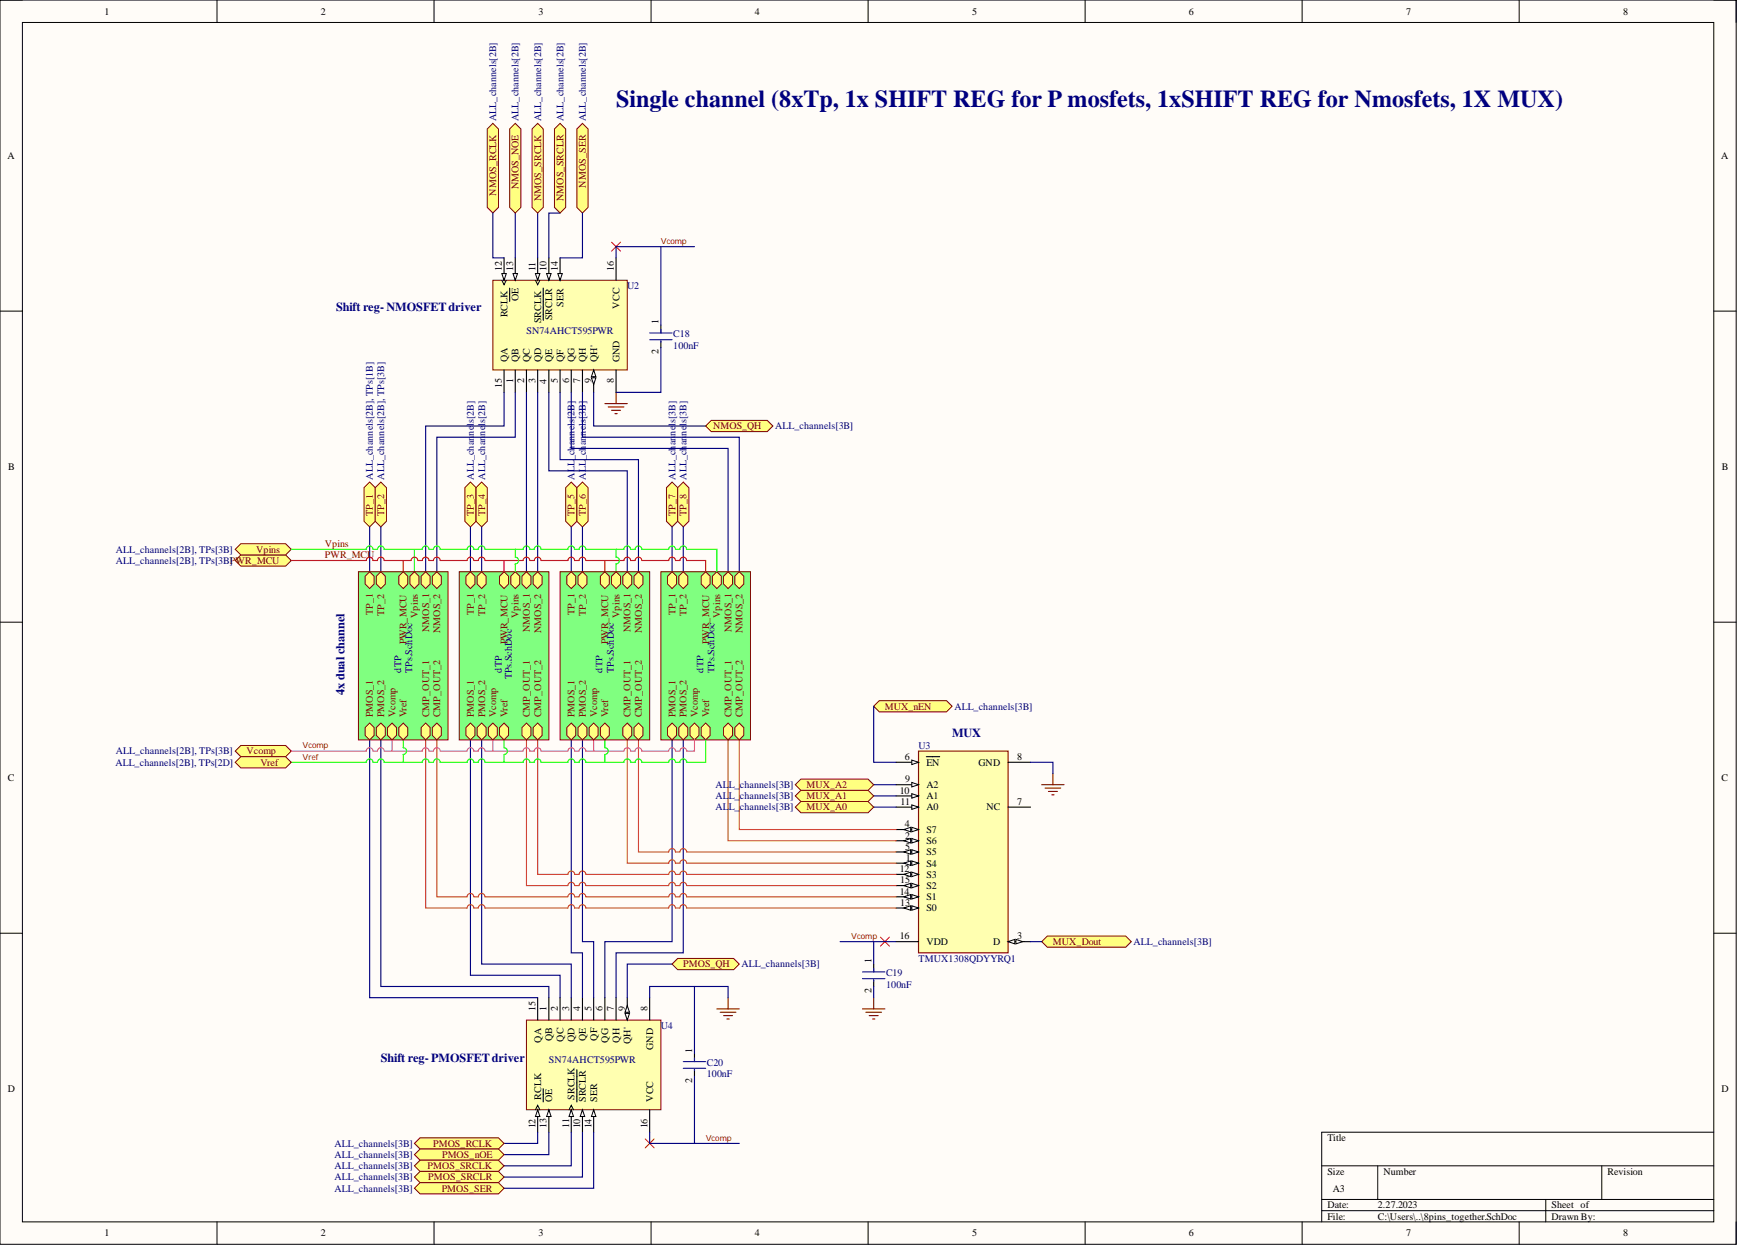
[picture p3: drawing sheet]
<svg xmlns="http://www.w3.org/2000/svg" width="393mm" height="282mm" viewBox="0 0 393 282" stroke-linecap="round" stroke-linejoin="round" font-family="sans-serif">
<defs><g id="words">
<text font-size="5.5" fill="#000080" x="139.5" y="24.2">Single channel (8xTp, 1x SHIFT REG for P mosfets, 1xSHIFT REG for Nmosfets, 1X MUX)</text>
<g font-size="2.8" fill="#000080">
<text x="76.1" y="70.5">Shift reg- NMOSFETdriver</text>
<text x="78" y="157.4" transform="rotate(-90 78 157.4)">4x dual channel</text>
<text x="215.6" y="166.9">MUX</text>
<text x="86.2" y="240.5">Shift reg- PMOSFETdriver</text>
</g>
<g font-size="2.3">
<text x="23.7" y="3.3">1</text>
<text x="72.6" y="3.3">2</text>
<text x="121.9" y="3.3">3</text>
<text x="171" y="3.3">4</text>
<text x="220.2" y="3.3">5</text>
<text x="269.2" y="3.3">6</text>
<text x="318.4" y="3.3">7</text>
<text x="367.5" y="3.3">8</text>
<text x="1.7" y="36">A</text>
<text x="389.8" y="36">A</text>
<text x="113.6" y="61.4" transform="rotate(-90 113.6 61.4)">12</text>
<text x="116.2" y="61.4" transform="rotate(-90 116.2 61.4)">13</text>
<text x="121.2" y="61.4" transform="rotate(-90 121.2 61.4)">11</text>
<text x="123.8" y="61.4" transform="rotate(-90 123.8 61.4)">10</text>
<text x="126.3" y="61.4" transform="rotate(-90 126.3 61.4)">14</text>
<text x="139" y="61.4" transform="rotate(-90 139 61.4)">16</text>
<text x="114.9" y="71.8" transform="rotate(-90 114.9 71.8)">RCLK</text>
<text x="117.4" y="68.2" transform="rotate(-90 117.4 68.2)">OE</text>
<text x="127.6" y="69.5" transform="rotate(-90 127.6 69.5)">SER</text>
<text x="140.3" y="69.9" transform="rotate(-90 140.3 69.9)">VCC</text>
<text x="122.5" y="73.2" transform="rotate(-90 122.5 73.2)">SRCLK</text>
<text x="125.1" y="72.5" transform="rotate(-90 125.1 72.5)">SRCLR</text>
<text x="149.1" y="73.4" transform="rotate(-90 149.1 73.4)">1</text>
<text x="114.9" y="82" transform="rotate(-90 114.9 82)">QA</text>
<text x="117.4" y="82" transform="rotate(-90 117.4 82)">QB</text>
<text x="120" y="82" transform="rotate(-90 120 82)">QC</text>
<text x="122.5" y="82" transform="rotate(-90 122.5 82)">QD</text>
<text x="125.1" y="82" transform="rotate(-90 125.1 82)">QE</text>
<text x="127.6" y="82" transform="rotate(-90 127.6 82)">QF</text>
<text x="130.1" y="82" transform="rotate(-90 130.1 82)">QG</text>
<text x="132.7" y="82" transform="rotate(-90 132.7 82)">QH</text>
<text x="135.2" y="82" transform="rotate(-90 135.2 82)">QH'</text>
<text x="140.3" y="82" transform="rotate(-90 140.3 82)">GND</text>
<text x="149.1" y="80.2" transform="rotate(-90 149.1 80.2)">2</text>
<text x="113.6" y="87.9" transform="rotate(-90 113.6 87.9)">15</text>
<text x="116.2" y="86.6" transform="rotate(-90 116.2 86.6)">1</text>
<text x="118.7" y="86.8" transform="rotate(-90 118.7 86.8)">2</text>
<text x="121.2" y="86.7" transform="rotate(-90 121.2 86.7)">3</text>
<text x="123.8" y="86.9" transform="rotate(-90 123.8 86.9)">4</text>
<text x="126.3" y="86.8" transform="rotate(-90 126.3 86.8)">5</text>
<text x="128.9" y="86.8" transform="rotate(-90 128.9 86.8)">6</text>
<text x="131.4" y="86.8" transform="rotate(-90 131.4 86.8)">7</text>
<text x="133.9" y="86.8" transform="rotate(-90 133.9 86.8)">9</text>
<text x="139" y="86.8" transform="rotate(-90 139 86.8)">8</text>
<text x="1.9" y="106.4">B</text>
<text x="389.9" y="106.4">B</text>
<text x="204.9" y="172.1">6</text>
<text x="209.8" y="173.3">EN</text>
<text x="221.6" y="173.3">GND</text>
<text x="230.3" y="172.1">8</text>
<text x="1.8" y="176.8">C</text>
<text x="203.8" y="179.7">10</text>
<text x="205" y="177.2">9</text>
<text x="209.8" y="178.4">A2</text>
<text x="389.9" y="176.8">C</text>
<text x="203.9" y="182.2">11</text>
<text x="209.8" y="183.5">A0</text>
<text x="209.8" y="181">A1</text>
<text x="223.4" y="183.5">NC</text>
<text x="230.3" y="182.2">7</text>
<text x="204.9" y="187.3">4</text>
<text x="205" y="189.8">2</text>
<text x="209.8" y="191.1">S6</text>
<text x="209.8" y="188.6">S7</text>
<text x="203.8" y="197.5">12</text>
<text x="205" y="192.4">5</text>
<text x="205.1" y="194.9">1</text>
<text x="209.8" y="196.2">S4</text>
<text x="209.8" y="193.6">S5</text>
<text x="203.8" y="202.5">14</text>
<text x="203.9" y="200">15</text>
<text x="209.8" y="203.8">S1</text>
<text x="209.8" y="201.3">S2</text>
<text x="209.8" y="198.7">S3</text>
<text x="203.9" y="205.1">13</text>
<text x="209.8" y="206.3">S0</text>
<text x="203.8" y="212.7">16</text>
<text x="209.8" y="214">VDD</text>
<text x="224.9" y="214">D</text>
<text x="230.3" y="212.7">3</text>
<text x="197.3" y="218" transform="rotate(-90 197.3 218)">1</text>
<text x="197.3" y="224.9" transform="rotate(-90 197.3 224.9)">2</text>
<text x="121.2" y="228.9" transform="rotate(-90 121.2 228.9)">15</text>
<text x="123.8" y="228.9" transform="rotate(-90 123.8 228.9)">1</text>
<text x="126.3" y="228.9" transform="rotate(-90 126.3 228.9)">2</text>
<text x="128.9" y="228.9" transform="rotate(-90 128.9 228.9)">3</text>
<text x="131.4" y="228.9" transform="rotate(-90 131.4 228.9)">4</text>
<text x="133.9" y="228.9" transform="rotate(-90 133.9 228.9)">5</text>
<text x="136.5" y="228.9" transform="rotate(-90 136.5 228.9)">6</text>
<text x="139" y="228.9" transform="rotate(-90 139 228.9)">7</text>
<text x="141.5" y="228.9" transform="rotate(-90 141.5 228.9)">9</text>
<text x="146.6" y="228.9" transform="rotate(-90 146.6 228.9)">8</text>
<text x="122.5" y="236" transform="rotate(-90 122.5 236)">QA</text>
<text x="125.1" y="235.8" transform="rotate(-90 125.1 235.8)">QB</text>
<text x="127.6" y="235.9" transform="rotate(-90 127.6 235.9)">QC</text>
<text x="130.1" y="235.9" transform="rotate(-90 130.1 235.9)">QD</text>
<text x="132.7" y="235.7" transform="rotate(-90 132.7 235.7)">QE</text>
<text x="135.2" y="235.6" transform="rotate(-90 135.2 235.6)">QF</text>
<text x="137.7" y="236" transform="rotate(-90 137.7 236)">QG</text>
<text x="140.3" y="236" transform="rotate(-90 140.3 236)">QH</text>
<text x="142.8" y="236.4" transform="rotate(-90 142.8 236.4)">QH'</text>
<text x="147.9" y="237.6" transform="rotate(-90 147.9 237.6)">GND</text>
<text x="156.8" y="238.3" transform="rotate(-90 156.8 238.3)">1</text>
<text x="156.8" y="245.2" transform="rotate(-90 156.8 245.2)">2</text>
<text x="1.8" y="247.3">D</text>
<text x="122.5" y="249" transform="rotate(-90 122.5 249)">RCLK</text>
<text x="125.1" y="249.5" transform="rotate(-90 125.1 249.5)">OE</text>
<text x="130.1" y="249" transform="rotate(-90 130.1 249)">SRCLK</text>
<text x="132.7" y="249.5" transform="rotate(-90 132.7 249.5)">SRCLR</text>
<text x="135.2" y="249.5" transform="rotate(-90 135.2 249.5)">SER</text>
<text x="147.9" y="249.5" transform="rotate(-90 147.9 249.5)">VCC</text>
<text x="389.9" y="247.3">D</text>
<text x="121.2" y="255.5" transform="rotate(-90 121.2 255.5)">12</text>
<text x="123.8" y="255.4" transform="rotate(-90 123.8 255.4)">13</text>
<text x="128.9" y="255.3" transform="rotate(-90 128.9 255.3)">11</text>
<text x="131.4" y="255.5" transform="rotate(-90 131.4 255.5)">10</text>
<text x="133.9" y="255.5" transform="rotate(-90 133.9 255.5)">14</text>
<text x="146.6" y="255.5" transform="rotate(-90 146.6 255.5)">16</text>
<text x="300.6" y="258.4">Title</text>
<text x="300.6" y="266">Size</text>
<text x="301.8" y="269.8">A3</text>
<text x="313.3" y="266">Number</text>
<text x="364" y="266">Revision</text>
<text x="300.6" y="273.6">Date:</text>
<text x="312" y="273.6">2.27.2023</text>
<text x="351.3" y="273.6">Sheet of</text>
<text x="23.7" y="279.9">1</text>
<text x="72.6" y="279.9">2</text>
<text x="121.9" y="279.9">3</text>
<text x="171" y="279.9">4</text>
<text x="220.2" y="279.9">5</text>
<text x="269.2" y="279.9">6</text>
<text x="300.6" y="276.1">File:</text>
<text x="312" y="276.1">C:\Users\..\8pins_together.SchDoc</text>
<text x="318.4" y="279.9">7</text>
<text x="351.3" y="276.1">Drawn By:</text>
<text x="367.5" y="279.9">8</text>
</g>
<g font-size="2.3" fill="#000080">
<text x="112.4" y="27.4" transform="rotate(-90 112.4 27.4)">ALL_channels[2B]</text>
<text x="117.4" y="27.4" transform="rotate(-90 117.4 27.4)">ALL_channels[2B]</text>
<text x="122.5" y="27.4" transform="rotate(-90 122.5 27.4)">ALL_channels[2B]</text>
<text x="127.6" y="27.4" transform="rotate(-90 127.6 27.4)">ALL_channels[2B]</text>
<text x="132.7" y="27.4" transform="rotate(-90 132.7 27.4)">ALL_channels[2B]</text>
<text x="142" y="65.5">U2</text>
<text x="119.2" y="75.6">SN74AHCT595PWR</text>
<text x="152.4" y="76.4">C18</text>
<text x="152.4" y="78.9">100nF</text>
<text x="107.3" y="95.8" transform="rotate(-90 107.3 95.8)">s[2B]</text>
<text x="109.8" y="95.8" transform="rotate(-90 109.8 95.8)">s[2B]</text>
<text x="153" y="95.8" transform="rotate(-90 153 95.8)">s[3B]</text>
<text x="155.5" y="95.8" transform="rotate(-90 155.5 95.8)">s[3B]</text>
<text x="107.3" y="98.6" transform="rotate(-90 107.3 98.6)">ne</text>
<text x="107.3" y="96.4" transform="rotate(-90 107.3 96.4)">l</text>
<text x="109.8" y="98.6" transform="rotate(-90 109.8 98.6)">ne</text>
<text x="109.8" y="96.4" transform="rotate(-90 109.8 96.4)">l</text>
<text x="130.1" y="100.8" transform="rotate(-90 130.1 100.8)">annels[2B]</text>
<text x="132.7" y="100.8" transform="rotate(-90 132.7 100.8)">an</text>
<text x="132.7" y="98.6" transform="rotate(-90 132.7 98.6)">nels[3B]</text>
<text x="153" y="100.8" transform="rotate(-90 153 100.8)">an</text>
<text x="153" y="98.6" transform="rotate(-90 153 98.6)">ne</text>
<text x="153" y="96.4" transform="rotate(-90 153 96.4)">l</text>
<text x="155.5" y="100.8" transform="rotate(-90 155.5 100.8)">an</text>
<text x="155.5" y="98.6" transform="rotate(-90 155.5 98.6)">ne</text>
<text x="155.5" y="96.4" transform="rotate(-90 155.5 96.4)">l</text>
<text x="175.5" y="97.2">ALL_channels[3B]</text>
<text x="84.5" y="108.6" transform="rotate(-90 84.5 108.6)">ALL_channels[2B], TPs[1B]</text>
<text x="87" y="108.6" transform="rotate(-90 87 108.6)">ALL_channels[2B], TPs[3B]</text>
<text x="107.3" y="108.6" transform="rotate(-90 107.3 108.6)">ALL_chan</text>
<text x="109.8" y="108.6" transform="rotate(-90 109.8 108.6)">ALL_chan</text>
<text x="130.1" y="108.6" transform="rotate(-90 130.1 108.6)">ALL_ch</text>
<text x="132.7" y="108.6" transform="rotate(-90 132.7 108.6)">ALL_ch</text>
<text x="153" y="108.6" transform="rotate(-90 153 108.6)">ALL_ch</text>
<text x="155.5" y="108.6" transform="rotate(-90 155.5 108.6)">ALL_ch</text>
<text x="26.2" y="125.1">ALL_channels[2B], TPs[3B]</text>
<text x="26.2" y="127.7">ALL_channels[2B], TPs[3B]PWR_MCU</text>
<text x="90.8" y="152.3" transform="rotate(-90 90.8 152.3)">dTP</text>
<text x="93.3" y="152.3" transform="rotate(-90 93.3 152.3)">TPs.SchDoc</text>
<text x="113.6" y="152.3" transform="rotate(-90 113.6 152.3)">dTP</text>
<text x="115.9" y="153.8" transform="rotate(-90 115.9 153.8)">TPs.SchDoc</text>
<text x="136.5" y="152.3" transform="rotate(-90 136.5 152.3)">dTP</text>
<text x="139" y="152.3" transform="rotate(-90 139 152.3)">TPs.SchDoc</text>
<text x="159.3" y="152.3" transform="rotate(-90 159.3 152.3)">dTP</text>
<text x="161.8" y="152.3" transform="rotate(-90 161.8 152.3)">TPs.SchDoc</text>
<text x="216.1" y="160.7">ALL_channels[3B]</text>
<text x="26.1" y="173.3">ALL_channels[2B], TPs[2D]</text>
<text x="26.2" y="170.8">ALL_channels[2B], TPs[3B]</text>
<text x="208" y="169.5">U3</text>
<text x="162" y="178.4">AL</text>
<text x="165" y="178.4">L_</text>
<text x="167.5" y="178.4">channels[3B]</text>
<text x="162" y="183.5">AL</text>
<text x="162" y="181">AL</text>
<text x="165" y="183.5">L_</text>
<text x="165" y="181">L_</text>
<text x="167.5" y="183.5">channels[3B]</text>
<text x="167.5" y="181">channels[3B]</text>
<text x="256.7" y="214">ALL_channels[3B]</text>
<text x="167.9" y="219">ALL_channels[3B]</text>
<text x="200.6" y="221.1">C19</text>
<text x="208" y="217.8">TMUX1308QDYYRQ1</text>
<text x="200.6" y="223.6">100nF</text>
<text x="149.7" y="233">U4</text>
<text x="124.3" y="240.6">SN74AHCT595PWR</text>
<text x="160.1" y="241.4">C20</text>
<text x="160.1" y="243.9">100nF</text>
<text x="75.8" y="259.6">ALL_channels[3B]</text>
<text x="75.8" y="262.2">ALL_channels[3B]</text>
<text x="75.8" y="264.7">ALL_channels[3B]</text>
<text x="75.8" y="267.2">ALL_channels[3B]</text>
<text x="75.8" y="269.8">ALL_channels[3B]</text>
</g>
<g font-size="2.3" fill="#800000">
<text x="112.4" y="44.3" transform="rotate(-90 112.4 44.3)">NMOS_RCLK</text>
<text x="117.4" y="42.9" transform="rotate(-90 117.4 42.9)">NMOS_NOE</text>
<text x="122.5" y="45.6" transform="rotate(-90 122.5 45.6)">NMOS_SRCLK</text>
<text x="127.6" y="45.5" transform="rotate(-90 127.6 45.5)">NMOS_SRCLR</text>
<text x="132.7" y="42.5" transform="rotate(-90 132.7 42.5)">NMOS_SER</text>
<text x="161.5" y="97.2">NMOS_QH</text>
<text x="84.5" y="116.8" transform="rotate(-90 84.5 116.8)">TP_1</text>
<text x="87" y="116.8" transform="rotate(-90 87 116.8)">TP_2</text>
<text x="107.3" y="116.8" transform="rotate(-90 107.3 116.8)">TP_3</text>
<text x="109.8" y="116.8" transform="rotate(-90 109.8 116.8)">TP_4</text>
<text x="130.1" y="116.8" transform="rotate(-90 130.1 116.8)">TP_5</text>
<text x="132.7" y="116.8" transform="rotate(-90 132.7 116.8)">TP_6</text>
<text x="153" y="116.8" transform="rotate(-90 153 116.8)">TP_7</text>
<text x="155.5" y="116.8" transform="rotate(-90 155.5 116.8)">TP_8</text>
<text x="58" y="125.1">Vpins</text>
<text x="73.6" y="123.9">Vpins</text>
<text x="73.6" y="126.4">PWR_MCU</text>
<text x="84.5" y="139.2" transform="rotate(-90 84.5 139.2)">TP_1</text>
<text x="87" y="139.4" transform="rotate(-90 87 139.4)">TP_2</text>
<text x="94.6" y="139.9" transform="rotate(-90 94.6 139.9)">Vpins</text>
<text x="97.1" y="143.1" transform="rotate(-90 97.1 143.1)">NMOS_1</text>
<text x="99.7" y="143.3" transform="rotate(-90 99.7 143.3)">NMOS_2</text>
<text x="107.3" y="139.2" transform="rotate(-90 107.3 139.2)">TP_1</text>
<text x="109.8" y="139.4" transform="rotate(-90 109.8 139.4)">TP_2</text>
<text x="117.4" y="139.9" transform="rotate(-90 117.4 139.9)">Vpins</text>
<text x="120" y="143.1" transform="rotate(-90 120 143.1)">NMOS_1</text>
<text x="122.5" y="143.3" transform="rotate(-90 122.5 143.3)">NMOS_2</text>
<text x="130.1" y="139.2" transform="rotate(-90 130.1 139.2)">TP_1</text>
<text x="132.7" y="139.4" transform="rotate(-90 132.7 139.4)">TP_2</text>
<text x="140.3" y="139.9" transform="rotate(-90 140.3 139.9)">Vpins</text>
<text x="142.8" y="143.1" transform="rotate(-90 142.8 143.1)">NMOS_1</text>
<text x="145.3" y="143.3" transform="rotate(-90 145.3 143.3)">NMOS_2</text>
<text x="153" y="139.2" transform="rotate(-90 153 139.2)">TP_1</text>
<text x="155.5" y="139.4" transform="rotate(-90 155.5 139.4)">TP_2</text>
<text x="163.1" y="139.9" transform="rotate(-90 163.1 139.9)">Vpins</text>
<text x="165.6" y="143.1" transform="rotate(-90 165.6 143.1)">NMOS_1</text>
<text x="168.2" y="143.3" transform="rotate(-90 168.2 143.3)">NMOS_2</text>
<text x="92.1" y="145.9" transform="rotate(-90 92.1 145.9)">PWR_MCU</text>
<text x="114.9" y="145.9" transform="rotate(-90 114.9 145.9)">PWR_MCU</text>
<text x="137.7" y="145.9" transform="rotate(-90 137.7 145.9)">PWR_MCU</text>
<text x="160.6" y="145.9" transform="rotate(-90 160.6 145.9)">PWR_MCU</text>
<text x="200.4" y="160.7">MUX_nEN</text>
<text x="84.5" y="162.4" transform="rotate(-90 84.5 162.4)">PMOS_1</text>
<text x="87" y="162.4" transform="rotate(-90 87 162.4)">PMOS_2</text>
<text x="89.5" y="162.4" transform="rotate(-90 89.5 162.4)">Vcomp</text>
<text x="92.1" y="162.4" transform="rotate(-90 92.1 162.4)">Vref</text>
<text x="97.1" y="162.4" transform="rotate(-90 97.1 162.4)">CMP_OUT_1</text>
<text x="99.7" y="162.4" transform="rotate(-90 99.7 162.4)">CMP_OUT_2</text>
<text x="107.3" y="162.4" transform="rotate(-90 107.3 162.4)">PMOS_1</text>
<text x="109.8" y="162.4" transform="rotate(-90 109.8 162.4)">PMOS_2</text>
<text x="112.4" y="162.4" transform="rotate(-90 112.4 162.4)">Vcomp</text>
<text x="114.9" y="162.4" transform="rotate(-90 114.9 162.4)">Vref</text>
<text x="120" y="162.4" transform="rotate(-90 120 162.4)">CMP_OUT_1</text>
<text x="122.5" y="162.4" transform="rotate(-90 122.5 162.4)">CMP_OUT_2</text>
<text x="130.1" y="162.4" transform="rotate(-90 130.1 162.4)">PMOS_1</text>
<text x="132.7" y="162.4" transform="rotate(-90 132.7 162.4)">PMOS_2</text>
<text x="135.2" y="162.4" transform="rotate(-90 135.2 162.4)">Vcomp</text>
<text x="137.7" y="162.4" transform="rotate(-90 137.7 162.4)">Vref</text>
<text x="142.8" y="162.4" transform="rotate(-90 142.8 162.4)">CMP_OUT_1</text>
<text x="145.3" y="162.4" transform="rotate(-90 145.3 162.4)">CMP_OUT_2</text>
<text x="153" y="162.4" transform="rotate(-90 153 162.4)">PMOS_1</text>
<text x="155.5" y="162.4" transform="rotate(-90 155.5 162.4)">PMOS_2</text>
<text x="158" y="162.4" transform="rotate(-90 158 162.4)">Vcomp</text>
<text x="160.6" y="162.4" transform="rotate(-90 160.6 162.4)">Vref</text>
<text x="165.6" y="162.4" transform="rotate(-90 165.6 162.4)">CMP_OUT_1</text>
<text x="168.2" y="162.4" transform="rotate(-90 168.2 162.4)">CMP_OUT_2</text>
<text x="55.8" y="170.8">Vcomp</text>
<text x="59" y="173.3">Vref</text>
<text x="182.6" y="178.4">MUX_A2</text>
<text x="182.6" y="183.5">MUX_A0</text>
<text x="182.6" y="181">MUX_A1</text>
<text x="238.4" y="214">MUX_Dout</text>
<text x="154.7" y="219">PMOS_QH</text>
<text x="98.1" y="259.6">PMOS_RCLK</text>
<text x="100.1" y="262.2">PMOS_nOE</text>
<text x="96.8" y="264.7">PMOS_SRCLK</text>
<text x="97" y="267.2">PMOS_SRCLR</text>
<text x="100" y="269.8">PMOS_SER</text>
</g>
<g font-size="1.9" fill="#800000">
<text x="149.7" y="55.3">Vcomp</text>
<text x="68.5" y="169.5">Vcomp</text>
<text x="68.5" y="172">Vref</text>
<text x="192.8" y="212.6">Vcomp</text>
<text x="159.8" y="258.3">Vcomp</text>
</g>
</g></defs>
<path d="M0 0h393.2v281.7h-393.2z" fill-rule="evenodd" fill="#fffcf8"/>
<path d="M0 0h393.2v281.7h-393.2z" fill="none" stroke="#000" stroke-width=".23"/>
<path d="M5.1 5.1h383v271.5h-383z" fill-rule="evenodd" fill="#fffcf8"/>
<g fill="none" stroke="#000" stroke-width=".23">
<path d="M0 0h5.1M5.1 5.1h383v271.5h-383zM49.1 0v5.1M98.3 0v5.1M147.4 0v5.1M196.6 0v5.1M245.7 0v5.1M294.9 0v5.1M344 0v5.1M388.1 0h5.1v5.1M0 70.4h5.1M388.1 70.4h5.1"/>
<path d="M0 140.9h5.1M388.1 140.9h5.1M0 211.3h5.1M388.1 211.3h5.1M388.1 256.3h-88.8v20.3M49.1 276.6v5.1M98.3 276.6v5.1M147.4 276.6v5.1M196.6 276.6v5.1M245.7 276.6v5.1M294.9 276.6v5.1M299.3 263.9h88.8"/>
<path d="M299.3 271.6h88.8M299.3 274.1h88.8M312 263.9v7.7M344 276.6v5.1M350 271.6v5M362.7 263.9v7.7M393.2 276.6v5.1"/>
</g>
<path d="M111.6 63.5h30.4v20.3h-30.4z" fill-rule="evenodd" fill="#ffffb0"/>
<path d="M111.6 63.5h30.4v20.3h-30.4z" fill="none" stroke="#800000" stroke-width=".23"/>
<path d="M116.7 83.8v5M121.8 83.8v5M124.3 83.8v5M126.8 83.8v5M129.4 83.8v5M131.9 83.8v5M134.4 83.8v5M139.5 83.8v5" fill="none" stroke="#000" stroke-width=".25"/>
<path d="M134.4 83.8l.5 1.5h-1z" fill="#f8fcff"/>
<path d="M134.4 83.8l.5 1.5h-1z" fill="none" stroke="#000" stroke-width=".23"/>
<path d="M133.9 85.5h1l-.5 1.6z" fill="#f8fcff"/>
<path d="M133.9 85.5h1l-.5 1.6z" fill="none" stroke="#000" stroke-width=".23"/>
<path d="M124.3 58.4v5.1" fill="none" stroke="#000" stroke-width=".25"/>
<path d="M123.8 61.9h1l-.5 1.6z" fill="#f8fcff"/>
<path d="M123.8 61.9h1l-.5 1.6z" fill="none" stroke="#000" stroke-width=".23"/>
<path d="M121.8 58.4v5.1M123 65.2v7.3" fill="none" stroke="#000" stroke-width=".25"/>
<path d="M121.2 61.9h1.1l-.5 1.6z" fill="#f8fcff"/>
<path d="M121.2 61.9h1.1l-.5 1.6zM121.2 63.5l.6 1 .5-1" fill="none" stroke="#000" stroke-width=".23"/>
<path d="M114.1 58.4v5.1" fill="none" stroke="#000" stroke-width=".25"/>
<path d="M113.6 61.9h1.1l-.6 1.6z" fill="#f8fcff"/>
<path d="M113.6 61.9h1.1l-.6 1.6zM113.6 63.5l.5 1 .6-1" fill="none" stroke="#000" stroke-width=".23"/>
<path d="M116.7 58.4v5.1" fill="none" stroke="#000" stroke-width=".25"/>
<path d="M116.2 61.9h1l-.5 1.6z" fill="#f8fcff"/>
<path d="M116.2 61.9h1l-.5 1.6z" fill="none" stroke="#000" stroke-width=".23"/>
<path d="M126.8 58.4v5.1M115.4 65.2v3" fill="none" stroke="#000" stroke-width=".25"/>
<path d="M126.3 61.9h1l-.5 1.6z" fill="#f8fcff"/>
<path d="M126.3 61.9h1l-.5 1.6z" fill="none" stroke="#000" stroke-width=".23"/>
<path d="M139.5 58.4v5.1M114.1 83.8v5M119.2 83.8v5" fill="none" stroke="#000" stroke-width=".25"/>
<path d="M119.2 231h30.5v20.3h-30.5z" fill-rule="evenodd" fill="#ffffb0"/>
<path d="M119.2 231h30.5v20.3h-30.5z" fill="none" stroke="#800000" stroke-width=".23"/>
<path d="M124.3 225.9v5.1M129.4 225.9v5.1M131.9 225.9v5.1M134.4 225.9v5.1M137 225.9v5.1M139.5 225.9v5.1M142 225.9v5.1M147.1 225.9v5.1" fill="none" stroke="#000" stroke-width=".25"/>
<path d="M141.5 229.4h1.1l-.6 1.6z" fill="#f8fcff"/>
<path d="M141.5 229.4h1.1l-.6 1.6z" fill="none" stroke="#000" stroke-width=".23"/>
<path d="M142 227.7l.6 1.5h-1.1z" fill="#f8fcff"/>
<path d="M142 227.7l.6 1.5h-1.1z" fill="none" stroke="#000" stroke-width=".23"/>
<path d="M131.9 251.3v5" fill="none" stroke="#000" stroke-width=".25"/>
<path d="M131.9 251.3l.5 1.5h-1z" fill="#f8fcff"/>
<path d="M131.9 251.3l.5 1.5h-1z" fill="none" stroke="#000" stroke-width=".23"/>
<path d="M129.4 251.3v5M130.6 242.2v7.3" fill="none" stroke="#000" stroke-width=".25"/>
<path d="M129.4 251.3l.5 1.5h-1z" fill="#f8fcff"/>
<path d="M128.9 251.3l.5-1.1 .5 1.1M129.4 251.3l.5 1.5h-1z" fill="none" stroke="#000" stroke-width=".23"/>
<path d="M121.8 251.3v5" fill="none" stroke="#000" stroke-width=".25"/>
<path d="M121.8 251.3l.5 1.5h-1.1z" fill="#f8fcff"/>
<path d="M121.2 251.3l.6-1.1 .5 1.1M121.8 251.3l.5 1.5h-1.1z" fill="none" stroke="#000" stroke-width=".23"/>
<path d="M124.3 251.3v5" fill="none" stroke="#000" stroke-width=".25"/>
<path d="M124.3 251.3l.5 1.5h-1z" fill="#f8fcff"/>
<path d="M124.3 251.3l.5 1.5h-1z" fill="none" stroke="#000" stroke-width=".23"/>
<path d="M123 246.5v3M134.4 251.3v5" fill="none" stroke="#000" stroke-width=".25"/>
<path d="M134.4 251.3l.5 1.5h-1z" fill="#f8fcff"/>
<path d="M134.4 251.3l.5 1.5h-1z" fill="none" stroke="#000" stroke-width=".23"/>
<path d="M121.8 225.9v5.1M126.8 225.9v5.1M147.1 251.3v5" fill="none" stroke="#000" stroke-width=".25"/>
<path d="M114.1 88.8v7.6h-17.7v33M116.7 88.8v10.2h-17.8v30.4M119.2 88.8v40.6M121.8 88.8v40.6M126.8 88.8v15.3h17.8v25.3M129.4 88.8v12.7h35.5v27.9M131.9 88.8v10.2h35.5v30.4" fill="none" stroke="#000080" stroke-width=".25"/>
<path d="M83.7 109.1l1.3 1.3v7.6l-1.3 1.3-1.3-1.3v-7.6z" fill-rule="evenodd" fill="#ffff80"/>
<path d="M83.7 109.1l1.3 1.3v7.6l-1.3 1.3-1.3-1.3v-7.6z" fill="none" stroke="#800000" stroke-width=".23"/>
<path d="M86.2 109.1l1.3 1.3v7.6l-1.3 1.3-1.2-1.3v-7.6z" fill-rule="evenodd" fill="#ffff80"/>
<path d="M86.2 109.1l1.3 1.3v7.6l-1.3 1.3-1.2-1.3v-7.6z" fill="none" stroke="#800000" stroke-width=".23"/>
<path d="M106.5 109.1l1.3 1.3v7.6l-1.3 1.3-1.2-1.3v-7.6z" fill-rule="evenodd" fill="#ffff80"/>
<path d="M106.5 109.1l1.3 1.3v7.6l-1.3 1.3-1.2-1.3v-7.6z" fill="none" stroke="#800000" stroke-width=".23"/>
<path d="M109.1 109.1l1.2 1.3v7.6l-1.2 1.3-1.3-1.3v-7.6z" fill-rule="evenodd" fill="#ffff80"/>
<path d="M109.1 109.1l1.2 1.3v7.6l-1.2 1.3-1.3-1.3v-7.6z" fill="none" stroke="#800000" stroke-width=".23"/>
<path d="M129.4 109.1l1.2 1.3v7.6l-1.2 1.3-1.3-1.3v-7.6z" fill-rule="evenodd" fill="#ffff80"/>
<path d="M129.4 109.1l1.2 1.3v7.6l-1.2 1.3-1.3-1.3v-7.6z" fill="none" stroke="#800000" stroke-width=".23"/>
<path d="M131.9 109.1l1.3 1.3v7.6l-1.3 1.3-1.3-1.3v-7.6z" fill-rule="evenodd" fill="#ffff80"/>
<path d="M131.9 109.1l1.3 1.3v7.6l-1.3 1.3-1.3-1.3v-7.6z" fill="none" stroke="#800000" stroke-width=".23"/>
<path d="M152.2 109.1l1.3 1.3v7.6l-1.3 1.3-1.3-1.3v-7.6z" fill-rule="evenodd" fill="#ffff80"/>
<path d="M152.2 109.1l1.3 1.3v7.6l-1.3 1.3-1.3-1.3v-7.6z" fill="none" stroke="#800000" stroke-width=".23"/>
<path d="M154.7 109.1l1.3 1.3v7.6l-1.3 1.3-1.2-1.3v-7.6z" fill-rule="evenodd" fill="#ffff80"/>
<path d="M154.7 109.1l1.3 1.3v7.6l-1.3 1.3-1.2-1.3v-7.6z" fill="none" stroke="#800000" stroke-width=".23"/>
<g fill="none" stroke="#000080" stroke-width=".25">
<path d="M116.7 48.2v10.2M121.8 48.2v10.2M126.8 48.2h-2.5v10.2M124.3 88.8v17.8h17.7v22.8M134.4 88.8v7.6h25.4M83.7 119.3v10.1M86.2 119.3v10.1M106.5 119.3v10.1M109.1 119.3v10.1M129.4 119.3v10.1M131.9 119.3v10.1M152.2 119.3v10.1"/>
<path d="M154.7 119.3v10.1M152.2 218.3h-10.2v7.6"/>
</g>
<path d="M137 91.4h5M137.7 92.1h3.6M138.5 92.9h2M139.3 93.7h.5M139.5 88.8v2.6M162.3 228.4h5.1M163.1 229.2h3.5M163.9 229.9h2M164.6 230.7h.5M164.9 225.9v2.5" fill="none" stroke="#800000" stroke-width=".25"/>
<path d="M111.6 27.9l1.3 1.3v17.8l-1.3 1.2-1.3-1.2v-17.8z" fill-rule="evenodd" fill="#ffff80"/>
<path d="M111.6 27.9l1.3 1.3v17.8l-1.3 1.2-1.3-1.2v-17.8z" fill="none" stroke="#800000" stroke-width=".23"/>
<path d="M116.7 27.9l1.2 1.3v17.8l-1.2 1.2-1.3-1.2v-17.8z" fill-rule="evenodd" fill="#ffff80"/>
<path d="M116.7 27.9l1.2 1.3v17.8l-1.2 1.2-1.3-1.2v-17.8z" fill="none" stroke="#800000" stroke-width=".23"/>
<path d="M121.8 27.9l1.2 1.3v17.8l-1.2 1.2-1.3-1.2v-17.8z" fill-rule="evenodd" fill="#ffff80"/>
<path d="M121.8 27.9l1.2 1.3v17.8l-1.2 1.2-1.3-1.2v-17.8z" fill="none" stroke="#800000" stroke-width=".23"/>
<path d="M126.8 27.9l1.3 1.3v17.8l-1.3 1.2-1.2-1.2v-17.8z" fill-rule="evenodd" fill="#ffff80"/>
<path d="M126.8 27.9l1.3 1.3v17.8l-1.3 1.2-1.2-1.2v-17.8z" fill="none" stroke="#800000" stroke-width=".23"/>
<path d="M131.9 27.9l1.3 1.3v17.8l-1.3 1.2-1.3-1.2v-17.8z" fill-rule="evenodd" fill="#ffff80"/>
<path d="M131.9 27.9l1.3 1.3v17.8l-1.3 1.2-1.3-1.2v-17.8z" fill="none" stroke="#800000" stroke-width=".23"/>
<path d="M161.1 95.2h12.7l1.2 1.2-1.2 1.3h-12.7l-1.3-1.3z" fill-rule="evenodd" fill="#ffff80"/>
<path d="M161.1 95.2h12.7l1.2 1.2-1.2 1.3h-12.7l-1.3-1.3z" fill="none" stroke="#800000" stroke-width=".23"/>
<path d="M149.7 73.6v1.8M149.7 77.2v1.5M157.3 238.6v1.7M157.3 242.1v1.5" fill="none" stroke="#000" stroke-width=".25"/>
<path d="M147.1 75.4h5.1M147.1 76.9h5.1M149.7 74.6v.8M149.7 77.2v.2M157.3 239.6v.7M154.7 240.3h5.1M154.7 241.9h5.1M157.3 242.1v.3" fill="none" stroke="#00f" stroke-width=".25"/>
<path d="M149.7 78.7v10.1h-10.2M157.3 223.3v15.3M121.8 256.3v2.6h-7.7M124.3 256.3v5.1h-10.2M129.4 256.3v7.6h-15.3M131.9 256.3v10.2h-17.8M134.4 256.3v12.7h-20.3M157.3 243.6v15.3" fill="none" stroke="#000080" stroke-width=".25"/>
<path d="M95.1 257.6h17.8l1.2 1.3-1.2 1.2h-17.8l-1.2-1.2z" fill-rule="evenodd" fill="#ffff80"/>
<path d="M95.1 257.6h17.8l1.2 1.3-1.2 1.2h-17.8l-1.2-1.2z" fill="none" stroke="#800000" stroke-width=".23"/>
<path d="M95.1 260.1h17.8l1.2 1.3-1.2 1.3h-17.8l-1.2-1.3z" fill-rule="evenodd" fill="#ffff80"/>
<path d="M95.1 260.1h17.8l1.2 1.3-1.2 1.3h-17.8l-1.2-1.3z" fill="none" stroke="#800000" stroke-width=".23"/>
<path d="M95.1 262.7h17.8l1.2 1.2-1.2 1.3h-17.8l-1.2-1.3z" fill-rule="evenodd" fill="#ffff80"/>
<path d="M95.1 262.7h17.8l1.2 1.2-1.2 1.3h-17.8l-1.2-1.3z" fill="none" stroke="#800000" stroke-width=".23"/>
<path d="M95.1 265.2h17.8l1.2 1.3-1.2 1.3h-17.8l-1.2-1.3z" fill-rule="evenodd" fill="#ffff80"/>
<path d="M95.1 265.2h17.8l1.2 1.3-1.2 1.3h-17.8l-1.2-1.3z" fill="none" stroke="#800000" stroke-width=".23"/>
<path d="M95.1 267.8h17.8l1.2 1.2-1.2 1.3h-17.8l-1.2-1.3z" fill-rule="evenodd" fill="#ffff80"/>
<path d="M95.1 267.8h17.8l1.2 1.2-1.2 1.3h-17.8l-1.2-1.3z" fill="none" stroke="#800000" stroke-width=".23"/>
<path d="M153.5 217h12.6l1.3 1.3-1.3 1.2h-12.6l-1.3-1.2z" fill-rule="evenodd" fill="#ffff80"/>
<path d="M153.5 217h12.6l1.3 1.3-1.3 1.2h-12.6l-1.3-1.2z" fill="none" stroke="#800000" stroke-width=".23"/>
<path d="M208 170h20.3v45.7h-20.3z" fill-rule="evenodd" fill="#ffffb0"/>
<path d="M208 170h20.3v45.7h-20.3z" fill="none" stroke="#800000" stroke-width=".25"/>
<path d="M202.9 172.6h5.1M202.9 213.2h5.1" fill="none" stroke="#000" stroke-width=".25"/>
<path d="M206.5 172.1l1.5 .5-1.5 .5z" fill="#f8fcff"/>
<path d="M206.5 172.1l1.5 .5-1.5 .5z" fill="none" stroke="#000" stroke-width=".23"/>
<path d="M209.8 171.3h3M202.9 182.7h5.1" fill="none" stroke="#000" stroke-width=".25"/>
<path d="M206.5 182.2l1.5 .5-1.5 .5z" fill="#f8fcff"/>
<path d="M206.5 182.2l1.5 .5-1.5 .5z" fill="none" stroke="#000" stroke-width=".23"/>
<path d="M202.9 180.2h5.1" fill="none" stroke="#000" stroke-width=".25"/>
<path d="M206.5 179.7l1.5 .5-1.5 .5z" fill="#f8fcff"/>
<path d="M206.5 179.7l1.5 .5-1.5 .5z" fill="none" stroke="#000" stroke-width=".23"/>
<path d="M202.9 177.7h5.1" fill="none" stroke="#000" stroke-width=".25"/>
<path d="M206.5 177.2l1.5 .5-1.5 .5z" fill="#f8fcff"/>
<path d="M206.5 177.2l1.5 .5-1.5 .5z" fill="none" stroke="#000" stroke-width=".23"/>
<path d="M228.3 213.2h5.1" fill="none" stroke="#000" stroke-width=".25"/>
<path d="M228.3 213.2l1.5-.5v1z" fill="#f8fcff"/>
<path d="M228.3 213.2l1.5-.5v1z" fill="none" stroke="#000" stroke-width=".23"/>
<path d="M230.1 212.7l1.5 .5-1.5 .5z" fill="#f8fcff"/>
<path d="M230.1 212.7l1.5 .5-1.5 .5z" fill="none" stroke="#000" stroke-width=".23"/>
<path d="M228.3 182.7h5.1M202.9 205.6h5.1" fill="none" stroke="#000" stroke-width=".25"/>
<path d="M206.5 205.1l1.5 .5-1.5 .5z" fill="#f8fcff"/>
<path d="M206.5 205.1l1.5 .5-1.5 .5z" fill="none" stroke="#000" stroke-width=".23"/>
<path d="M204.7 205.6l1.5-.5v1z" fill="#f8fcff"/>
<path d="M204.7 205.6l1.5-.5v1z" fill="none" stroke="#000" stroke-width=".23"/>
<path d="M202.9 203h5.1" fill="none" stroke="#000" stroke-width=".25"/>
<path d="M206.5 202.5l1.5 .5-1.5 .5z" fill="#f8fcff"/>
<path d="M206.5 202.5l1.5 .5-1.5 .5z" fill="none" stroke="#000" stroke-width=".23"/>
<path d="M204.7 203l1.5-.5v1z" fill="#f8fcff"/>
<path d="M204.7 203l1.5-.5v1z" fill="none" stroke="#000" stroke-width=".23"/>
<path d="M202.9 200.5h5.1" fill="none" stroke="#000" stroke-width=".25"/>
<path d="M206.5 200l1.5 .5-1.5 .5z" fill="#f8fcff"/>
<path d="M206.5 200l1.5 .5-1.5 .5z" fill="none" stroke="#000" stroke-width=".23"/>
<path d="M204.7 200.5l1.5-.5v1z" fill="#f8fcff"/>
<path d="M204.7 200.5l1.5-.5v1z" fill="none" stroke="#000" stroke-width=".23"/>
<path d="M202.9 198h5.1" fill="none" stroke="#000" stroke-width=".25"/>
<path d="M206.5 197.5l1.5 .5-1.5 .5z" fill="#f8fcff"/>
<path d="M206.5 197.5l1.5 .5-1.5 .5z" fill="none" stroke="#000" stroke-width=".23"/>
<path d="M204.7 198l1.5-.5v1z" fill="#f8fcff"/>
<path d="M204.7 198l1.5-.5v1z" fill="none" stroke="#000" stroke-width=".23"/>
<path d="M202.9 195.4h5.1" fill="none" stroke="#000" stroke-width=".25"/>
<path d="M206.5 194.9l1.5 .5-1.5 .5z" fill="#f8fcff"/>
<path d="M206.5 194.9l1.5 .5-1.5 .5z" fill="none" stroke="#000" stroke-width=".23"/>
<path d="M204.7 195.4l1.5-.5v1z" fill="#f8fcff"/>
<path d="M204.7 195.4l1.5-.5v1z" fill="none" stroke="#000" stroke-width=".23"/>
<path d="M202.9 192.9h5.1" fill="none" stroke="#000" stroke-width=".25"/>
<path d="M206.5 192.4l1.5 .5-1.5 .5z" fill="#f8fcff"/>
<path d="M206.5 192.4l1.5 .5-1.5 .5z" fill="none" stroke="#000" stroke-width=".23"/>
<path d="M204.7 192.9l1.5-.5v1z" fill="#f8fcff"/>
<path d="M204.7 192.9l1.5-.5v1z" fill="none" stroke="#000" stroke-width=".23"/>
<path d="M202.9 190.3h5.1" fill="none" stroke="#000" stroke-width=".25"/>
<path d="M206.5 189.8l1.5 .5-1.5 .6z" fill="#f8fcff"/>
<path d="M206.5 189.8l1.5 .5-1.5 .6z" fill="none" stroke="#000" stroke-width=".23"/>
<path d="M204.7 190.3l1.5-.5v1.1z" fill="#f8fcff"/>
<path d="M204.7 190.3l1.5-.5v1.1z" fill="none" stroke="#000" stroke-width=".23"/>
<path d="M202.9 187.8h5.1" fill="none" stroke="#000" stroke-width=".25"/>
<path d="M206.5 187.3l1.5 .5-1.5 .5z" fill="#f8fcff"/>
<path d="M206.5 187.3l1.5 .5-1.5 .5z" fill="none" stroke="#000" stroke-width=".23"/>
<path d="M204.7 187.8l1.5-.5v1z" fill="#f8fcff"/>
<path d="M204.7 187.8l1.5-.5v1z" fill="none" stroke="#000" stroke-width=".23"/>
<path d="M228.3 172.6h5.1" fill="none" stroke="#000" stroke-width=".25"/>
<path d="M83.7 167.5v58.4h38.1M86.2 167.5v55.8h38.1v2.6M106.5 167.5v53.3h20.3v5.1M109.1 167.5v50.8h20.3v7.6M129.4 167.5v48.2h2.5v10.2M131.9 167.5v45.7h2.5v12.7M152.2 167.5v45.7h-15.2v12.7M154.7 167.5v48.2h-15.2v10.2M197.8 177.7h5.1M197.8 182.7h5.1M197.8 180.2h5.1" fill="none" stroke="#000080" stroke-width=".25"/>
<path d="M96.4 167.5v38.1h9.4a.76 .76 0 0 1 .7-.8 .76 .76 0 0 1 .8 .8h1a.76 .76 0 0 1 .8-.8 .76 .76 0 0 1 .7 .8h18.8a.76 .76 0 0 1 .8-.8 .76 .76 0 0 1 .7 .8h1a.76 .76 0 0 1 .8-.8 .76 .76 0 0 1 .8 .8h18.7a.76 .76 0 0 1 .8-.8 .76 .76 0 0 1 .8 .8h1a.76 .76 0 0 1 .7-.8 .76 .76 0 0 1 .8 .8h47.4M98.9 167.5v35.5h6.9a.76 .76 0 0 1 .7-.7 .76 .76 0 0 1 .8 .7h1a.76 .76 0 0 1 .8-.7 .76 .76 0 0 1 .7 .7h18.8a.76 .76 0 0 1 .8-.7 .76 .76 0 0 1 .7 .7h1a.76 .76 0 0 1 .8-.7 .76 .76 0 0 1 .8 .7h18.7a.76 .76 0 0 1 .8-.7 .76 .76 0 0 1 .8 .7h1a.76 .76 0 0 1 .7-.7 .76 .76 0 0 1 .8 .7h47.4M119.2 167.5v33h9.4a.76 .76 0 0 1 .8-.8 .76 .76 0 0 1 .7 .8h1a.76 .76 0 0 1 .8-.8 .76 .76 0 0 1 .8 .8h18.7a.76 .76 0 0 1 .8-.8 .76 .76 0 0 1 .8 .8h1a.76 .76 0 0 1 .7-.8 .76 .76 0 0 1 .8 .8h47.4M121.8 167.5v30.5h6.8a.76 .76 0 0 1 .8-.8 .76 .76 0 0 1 .7 .8h1a.76 .76 0 0 1 .8-.8 .76 .76 0 0 1 .8 .8h18.7a.76 .76 0 0 1 .8-.8 .76 .76 0 0 1 .8 .8h1a.76 .76 0 0 1 .7-.8 .76 .76 0 0 1 .8 .8h47.4M142 167.5v27.9h9.4a.76 .76 0 0 1 .8-.7 .76 .76 0 0 1 .8 .7h1a.76 .76 0 0 1 .7-.7 .76 .76 0 0 1 .8 .7h47.4M144.6 167.5v25.4h6.8a.76 .76 0 0 1 .8-.8 .76 .76 0 0 1 .8 .8h1a.76 .76 0 0 1 .7-.8 .76 .76 0 0 1 .8 .8h47.4M164.9 167.5v22.8h38M167.4 167.5v20.3h35.5" fill="none" stroke="#cc4125" stroke-width=".25"/>
<path d="M181.4 181.5h15.2l1.2 1.2-1.2 1.3h-15.2l-1.3-1.3z" fill-rule="evenodd" fill="#ffff80"/>
<path d="M181.4 181.5h15.2l1.2 1.2-1.2 1.3h-15.2l-1.3-1.3z" fill="none" stroke="#800000" stroke-width=".23"/>
<path d="M181.4 178.9h15.2l1.2 1.3-1.2 1.3h-15.2l-1.3-1.3z" fill-rule="evenodd" fill="#ffff80"/>
<path d="M181.4 178.9h15.2l1.2 1.3-1.2 1.3h-15.2l-1.3-1.3z" fill="none" stroke="#800000" stroke-width=".23"/>
<path d="M181.4 176.4h15.2l1.2 1.3-1.2 1.2h-15.2l-1.3-1.2z" fill-rule="evenodd" fill="#ffff80"/>
<path d="M181.4 176.4h15.2l1.2 1.3-1.2 1.2h-15.2l-1.3-1.2z" fill="none" stroke="#800000" stroke-width=".23"/>
<path d="M199.1 158.6h15.2l1.3 1.3-1.3 1.3h-15.2l-1.3-1.3z" fill-rule="evenodd" fill="#ffff80"/>
<path d="M199.1 158.6h15.2l1.3 1.3-1.3 1.3h-15.2l-1.3-1.3z" fill="none" stroke="#800000" stroke-width=".23"/>
<path d="M237.2 211.9h17.7l1.3 1.3-1.3 1.3h-17.7l-1.3-1.3z" fill-rule="evenodd" fill="#ffff80"/>
<path d="M237.2 211.9h17.7l1.3 1.3-1.3 1.3h-17.7l-1.3-1.3z" fill="none" stroke="#800000" stroke-width=".23"/>
<path d="M235.9 177.7h5.1M236.7 178.4h3.5M237.4 179.2h2M238.2 179.9h.5M238.4 175.1v2.6M195.3 228.4h5.1M196.1 229.2h3.5M196.8 229.9h2.1M197.6 230.7h.5M197.8 225.9v2.5" fill="none" stroke="#800000" stroke-width=".25"/>
<path d="M197.8 159.9v12.7h5.1M233.4 172.6h5v2.5M197.8 213.2v5.1M233.4 213.2h2.5M197.8 223.3v2.6" fill="none" stroke="#000080" stroke-width=".25"/>
<path d="M197.8 218.3v1.7M197.8 221.8v1.5" fill="none" stroke="#000" stroke-width=".25"/>
<path d="M197.8 219.3v.7M195.3 220h5.1M195.3 221.6h5.1M197.8 221.8v.3" fill="none" stroke="#00f" stroke-width=".25"/>
<path d="M149.7 129.4h20.2v38.1h-20.2z" fill-rule="evenodd" fill="#80ff80"/>
<path d="M149.7 129.4h20.2v38.1h-20.2z" fill="none" stroke="#800000" stroke-width=".23"/>
<path d="M152.2 163.7l1 1v1.8l-1 1-1-1v-1.8z" fill-rule="evenodd" fill="#ffff80"/>
<path d="M152.2 163.7l1 1v1.8l-1 1-1-1v-1.8z" fill="none" stroke="#800000" stroke-width=".23"/>
<path d="M164.9 163.7l1 1v1.8l-1 1-1-1v-1.8z" fill-rule="evenodd" fill="#ffff80"/>
<path d="M164.9 163.7l1 1v1.8l-1 1-1-1v-1.8z" fill="none" stroke="#800000" stroke-width=".23"/>
<path d="M167.4 129.4l1 1.1v1.7l-1 1-1-1v-1.7z" fill-rule="evenodd" fill="#ffff80"/>
<path d="M167.4 129.4l1 1.1v1.7l-1 1-1-1v-1.7z" fill="none" stroke="#800000" stroke-width=".23"/>
<path d="M167.4 163.7l1 1v1.8l-1 1-1-1v-1.8z" fill-rule="evenodd" fill="#ffff80"/>
<path d="M167.4 163.7l1 1v1.8l-1 1-1-1v-1.8z" fill="none" stroke="#800000" stroke-width=".23"/>
<path d="M154.7 163.7l1 1v1.8l-1 1-1-1v-1.8z" fill-rule="evenodd" fill="#ffff80"/>
<path d="M154.7 163.7l1 1v1.8l-1 1-1-1v-1.8z" fill="none" stroke="#800000" stroke-width=".23"/>
<path d="M164.9 129.4l1 1.1v1.7l-1 1-1-1v-1.7z" fill-rule="evenodd" fill="#ffff80"/>
<path d="M164.9 129.4l1 1.1v1.7l-1 1-1-1v-1.7z" fill="none" stroke="#800000" stroke-width=".23"/>
<path d="M154.7 129.4l1 1.1v1.7l-1 1-1-1v-1.7z" fill-rule="evenodd" fill="#ffff80"/>
<path d="M154.7 129.4l1 1.1v1.7l-1 1-1-1v-1.7z" fill="none" stroke="#800000" stroke-width=".23"/>
<path d="M152.2 129.4l1 1.1v1.7l-1 1-1-1v-1.7z" fill-rule="evenodd" fill="#ffff80"/>
<path d="M152.2 129.4l1 1.1v1.7l-1 1-1-1v-1.7z" fill="none" stroke="#800000" stroke-width=".23"/>
<path d="M157.3 163.7l1 1v1.8l-1 1-1.1-1v-1.8z" fill-rule="evenodd" fill="#ffff80"/>
<path d="M157.3 163.7l1 1v1.8l-1 1-1.1-1v-1.8z" fill="none" stroke="#800000" stroke-width=".23"/>
<path d="M159.8 129.4l1 1.1v1.7l-1 1-1-1v-1.7z" fill-rule="evenodd" fill="#ffff80"/>
<path d="M159.8 129.4l1 1.1v1.7l-1 1-1-1v-1.7z" fill="none" stroke="#800000" stroke-width=".23"/>
<path d="M159.8 163.7l1 1v1.8l-1 1-1-1v-1.8z" fill-rule="evenodd" fill="#ffff80"/>
<path d="M159.8 163.7l1 1v1.8l-1 1-1-1v-1.8z" fill="none" stroke="#800000" stroke-width=".23"/>
<path d="M162.3 129.4l1.1 1.1v1.7l-1.1 1-1-1v-1.7z" fill-rule="evenodd" fill="#ffff80"/>
<path d="M162.3 129.4l1.1 1.1v1.7l-1.1 1-1-1v-1.7z" fill="none" stroke="#800000" stroke-width=".23"/>
<path d="M149.7 55.8v17.8" fill="none" stroke="#000080" stroke-width=".25"/>
<path d="M91.3 126.9v2.5M114.1 126.9h4.4a.76 .76 0 0 1 .7-.8 .76 .76 0 0 1 .8 .8h1a.76 .76 0 0 1 .8-.8 .76 .76 0 0 1 .7 .8h6.1a.76 .76 0 0 1 .8-.8 .76 .76 0 0 1 .7 .8h1a.76 .76 0 0 1 .8-.8 .76 .76 0 0 1 .8 .8h4.3v2.5M137 126.9h4.3a.76 .76 0 0 1 .7-.8 .76 .76 0 0 1 .8 .8h1a.76 .76 0 0 1 .8-.8 .76 .76 0 0 1 .7 .8h6.1a.76 .76 0 0 1 .8-.8 .76 .76 0 0 1 .8 .8h1a.76 .76 0 0 1 .7-.8 .76 .76 0 0 1 .8 .8h4.3v2.5" fill="none" stroke="#f00" stroke-width=".25"/>
<path d="M88.8 167.5v2.5h-1.8a.76 .76 0 0 0-.8-.7 .76 .76 0 0 0-.7 .7h-1a.76 .76 0 0 0-.8-.7 .76 .76 0 0 0-.8 .7h-17M111.6 167.5v2.5h-1.8a.76 .76 0 0 0-.7-.7 .76 .76 0 0 0-.8 .7h-1a.76 .76 0 0 0-.8-.7 .76 .76 0 0 0-.7 .7h-6.1a.76 .76 0 0 0-.8-.7 .76 .76 0 0 0-.7 .7h-1.1a.76 .76 0 0 0-.7-.7 .76 .76 0 0 0-.8 .7h-6.8M134.4 167.5v2.5h-1.7a.76 .76 0 0 0-.8-.7 .76 .76 0 0 0-.8 .7h-1a.76 .76 0 0 0-.7-.7 .76 .76 0 0 0-.8 .7h-6.1a.76 .76 0 0 0-.7-.7 .76 .76 0 0 0-.8 .7h-1a.76 .76 0 0 0-.8-.7 .76 .76 0 0 0-.7 .7h-6.9M157.3 167.5v2.5h-1.8a.76 .76 0 0 0-.8-.7 .76 .76 0 0 0-.7 .7h-1a.76 .76 0 0 0-.8-.7 .76 .76 0 0 0-.8 .7h-6.1a.76 .76 0 0 0-.7-.7 .76 .76 0 0 0-.8 .7h-1a.76 .76 0 0 0-.8-.7 .76 .76 0 0 0-.7 .7h-6.9" fill="none" stroke="#f0f" stroke-width=".25"/>
<path d="M91.3 167.5v1.8a.76 .76 0 0 1 .8 .7 .76 .76 0 0 1-.8 .8v1.8h-4.3a.76 .76 0 0 0-.8-.8 .76 .76 0 0 0-.7 .8h-1a.76 .76 0 0 0-.8-.8 .76 .76 0 0 0-.8 .8h-17M114.1 167.5v1.8a.76 .76 0 0 1 .8 .7 .76 .76 0 0 1-.8 .8v1.8h-4.3a.76 .76 0 0 0-.7-.8 .76 .76 0 0 0-.8 .8h-1a.76 .76 0 0 0-.8-.8 .76 .76 0 0 0-.7 .8h-6.1a.76 .76 0 0 0-.8-.8 .76 .76 0 0 0-.7 .8h-1.1a.76 .76 0 0 0-.7-.8 .76 .76 0 0 0-.8 .8h-4.3M137 167.5v1.8a.76 .76 0 0 1 .7 .7 .76 .76 0 0 1-.7 .8v1.8h-4.3a.76 .76 0 0 0-.8-.8 .76 .76 0 0 0-.8 .8h-1a.76 .76 0 0 0-.7-.8 .76 .76 0 0 0-.8 .8h-6.1a.76 .76 0 0 0-.7-.8 .76 .76 0 0 0-.8 .8h-1a.76 .76 0 0 0-.8-.8 .76 .76 0 0 0-.7 .8h-4.4M159.8 167.5v5.1h-4.3a.76 .76 0 0 0-.8-.8 .76 .76 0 0 0-.7 .8h-1a.76 .76 0 0 0-.8-.8 .76 .76 0 0 0-.8 .8h-6.1a.76 .76 0 0 0-.7-.8 .76 .76 0 0 0-.8 .8h-1a.76 .76 0 0 0-.8-.8 .76 .76 0 0 0-.7 .8h-4.3" fill="none" stroke="#0f0" stroke-width=".25"/>
<path d="M54.5 168.8h10.2l1.2 1.2-1.2 1.3h-10.2l-1.2-1.3z" fill-rule="evenodd" fill="#ffff80"/>
<path d="M54.5 168.8h10.2l1.2 1.2-1.2 1.3h-10.2l-1.2-1.3z" fill="none" stroke="#800000" stroke-width=".23"/>
<path d="M54.5 171.3h10.2l1.2 1.3-1.2 1.3h-10.2l-1.2-1.3z" fill-rule="evenodd" fill="#ffff80"/>
<path d="M54.5 171.3h10.2l1.2 1.3-1.2 1.3h-10.2l-1.2-1.3z" fill="none" stroke="#800000" stroke-width=".23"/>
<path d="M54.5 125.6h10.2l1.2 1.3-1.2 1.3h-10.2l-1.2-1.3z" fill-rule="evenodd" fill="#ffff80"/>
<path d="M54.5 125.6h10.2l1.2 1.3-1.2 1.3h-10.2l-1.2-1.3z" fill="none" stroke="#800000" stroke-width=".23"/>
<path d="M93.9 124.4v5M116.7 124.4h1.8a.76 .76 0 0 1 .7-.8 .76 .76 0 0 1 .8 .8h1a.76 .76 0 0 1 .8-.8 .76 .76 0 0 1 .7 .8h6.1a.76 .76 0 0 1 .8-.8 .76 .76 0 0 1 .7 .8h1a.76 .76 0 0 1 .8-.8 .76 .76 0 0 1 .8 .8h6.8v1.7a.76 .76 0 0 1 .8 .8 .76 .76 0 0 1-.8 .8v1.7M139.5 124.4h1.8a.76 .76 0 0 1 .7-.8 .76 .76 0 0 1 .8 .8h1a.76 .76 0 0 1 .8-.8 .76 .76 0 0 1 .7 .8h6.1a.76 .76 0 0 1 .8-.8 .76 .76 0 0 1 .8 .8h1a.76 .76 0 0 1 .7-.8 .76 .76 0 0 1 .8 .8h6.8v5" fill="none" stroke="#0f0" stroke-width=".25"/>
<path d="M54.5 123.1h10.2l1.2 1.3-1.2 1.2h-10.2l-1.2-1.2z" fill-rule="evenodd" fill="#ffff80"/>
<path d="M54.5 123.1h10.2l1.2 1.3-1.2 1.2h-10.2l-1.2-1.2z" fill="none" stroke="#800000" stroke-width=".23"/>
<path d="M126.8 129.4h20.3v38.1h-20.3z" fill-rule="evenodd" fill="#80ff80"/>
<path d="M126.8 129.4h20.3v38.1h-20.3z" fill="none" stroke="#800000" stroke-width=".23"/>
<path d="M129.4 163.7l1 1v1.8l-1 1-1.1-1v-1.8z" fill-rule="evenodd" fill="#ffff80"/>
<path d="M129.4 163.7l1 1v1.8l-1 1-1.1-1v-1.8z" fill="none" stroke="#800000" stroke-width=".23"/>
<path d="M142 163.7l1.1 1v1.8l-1.1 1-1-1v-1.8z" fill-rule="evenodd" fill="#ffff80"/>
<path d="M142 163.7l1.1 1v1.8l-1.1 1-1-1v-1.8z" fill="none" stroke="#800000" stroke-width=".23"/>
<path d="M144.6 129.4l1 1.1v1.7l-1 1-1-1v-1.7z" fill-rule="evenodd" fill="#ffff80"/>
<path d="M144.6 129.4l1 1.1v1.7l-1 1-1-1v-1.7z" fill="none" stroke="#800000" stroke-width=".23"/>
<path d="M144.6 163.7l1 1v1.8l-1 1-1-1v-1.8z" fill-rule="evenodd" fill="#ffff80"/>
<path d="M144.6 163.7l1 1v1.8l-1 1-1-1v-1.8z" fill="none" stroke="#800000" stroke-width=".23"/>
<path d="M131.9 163.7l1 1v1.8l-1 1-1-1v-1.8z" fill-rule="evenodd" fill="#ffff80"/>
<path d="M131.9 163.7l1 1v1.8l-1 1-1-1v-1.8z" fill="none" stroke="#800000" stroke-width=".23"/>
<path d="M142 129.4l1.1 1.1v1.7l-1.1 1-1-1v-1.7z" fill-rule="evenodd" fill="#ffff80"/>
<path d="M142 129.4l1.1 1.1v1.7l-1.1 1-1-1v-1.7z" fill="none" stroke="#800000" stroke-width=".23"/>
<path d="M131.9 129.4l1 1.1v1.7l-1 1-1-1v-1.7z" fill-rule="evenodd" fill="#ffff80"/>
<path d="M131.9 129.4l1 1.1v1.7l-1 1-1-1v-1.7z" fill="none" stroke="#800000" stroke-width=".23"/>
<path d="M129.4 129.4l1 1.1v1.7l-1 1-1.1-1v-1.7z" fill-rule="evenodd" fill="#ffff80"/>
<path d="M129.4 129.4l1 1.1v1.7l-1 1-1.1-1v-1.7z" fill="none" stroke="#800000" stroke-width=".23"/>
<path d="M134.4 163.7l1.1 1v1.8l-1.1 1-1-1v-1.8z" fill-rule="evenodd" fill="#ffff80"/>
<path d="M134.4 163.7l1.1 1v1.8l-1.1 1-1-1v-1.8z" fill="none" stroke="#800000" stroke-width=".23"/>
<path d="M137 129.4l1 1.1v1.7l-1 1-1-1v-1.7z" fill-rule="evenodd" fill="#ffff80"/>
<path d="M137 129.4l1 1.1v1.7l-1 1-1-1v-1.7z" fill="none" stroke="#800000" stroke-width=".23"/>
<path d="M137 163.7l1 1v1.8l-1 1-1-1v-1.8z" fill-rule="evenodd" fill="#ffff80"/>
<path d="M137 163.7l1 1v1.8l-1 1-1-1v-1.8z" fill="none" stroke="#800000" stroke-width=".23"/>
<path d="M139.5 129.4l1 1.1v1.7l-1 1-1-1v-1.7z" fill-rule="evenodd" fill="#ffff80"/>
<path d="M139.5 129.4l1 1.1v1.7l-1 1-1-1v-1.7z" fill="none" stroke="#800000" stroke-width=".23"/>
<path d="M104 129.4h20.3v38.1h-20.3z" fill-rule="evenodd" fill="#80ff80"/>
<path d="M104 129.4h20.3v38.1h-20.3z" fill="none" stroke="#800000" stroke-width=".23"/>
<path d="M106.5 163.7l1 1v1.8l-1 1-1-1v-1.8z" fill-rule="evenodd" fill="#ffff80"/>
<path d="M106.5 163.7l1 1v1.8l-1 1-1-1v-1.8z" fill="none" stroke="#800000" stroke-width=".23"/>
<path d="M119.2 163.7l1 1v1.8l-1 1-1-1v-1.8z" fill-rule="evenodd" fill="#ffff80"/>
<path d="M119.2 163.7l1 1v1.8l-1 1-1-1v-1.8z" fill="none" stroke="#800000" stroke-width=".23"/>
<path d="M121.8 129.4l1 1.1v1.7l-1 1-1.1-1v-1.7z" fill-rule="evenodd" fill="#ffff80"/>
<path d="M121.8 129.4l1 1.1v1.7l-1 1-1.1-1v-1.7z" fill="none" stroke="#800000" stroke-width=".23"/>
<path d="M121.8 163.7l1 1v1.8l-1 1-1.1-1v-1.8z" fill-rule="evenodd" fill="#ffff80"/>
<path d="M121.8 163.7l1 1v1.8l-1 1-1.1-1v-1.8z" fill="none" stroke="#800000" stroke-width=".23"/>
<path d="M109.1 163.7l1 1v1.8l-1 1-1-1v-1.8z" fill-rule="evenodd" fill="#ffff80"/>
<path d="M109.1 163.7l1 1v1.8l-1 1-1-1v-1.8z" fill="none" stroke="#800000" stroke-width=".23"/>
<path d="M119.2 129.4l1 1.1v1.7l-1 1-1-1v-1.7z" fill-rule="evenodd" fill="#ffff80"/>
<path d="M119.2 129.4l1 1.1v1.7l-1 1-1-1v-1.7z" fill="none" stroke="#800000" stroke-width=".23"/>
<path d="M109.1 129.4l1 1.1v1.7l-1 1-1-1v-1.7z" fill-rule="evenodd" fill="#ffff80"/>
<path d="M109.1 129.4l1 1.1v1.7l-1 1-1-1v-1.7z" fill="none" stroke="#800000" stroke-width=".23"/>
<path d="M106.5 129.4l1 1.1v1.7l-1 1-1-1v-1.7z" fill-rule="evenodd" fill="#ffff80"/>
<path d="M106.5 129.4l1 1.1v1.7l-1 1-1-1v-1.7z" fill="none" stroke="#800000" stroke-width=".23"/>
<path d="M111.6 163.7l1 1v1.8l-1 1-1-1v-1.8z" fill-rule="evenodd" fill="#ffff80"/>
<path d="M111.6 163.7l1 1v1.8l-1 1-1-1v-1.8z" fill="none" stroke="#800000" stroke-width=".23"/>
<path d="M114.1 129.4l1.1 1.1v1.7l-1.1 1-1-1v-1.7z" fill-rule="evenodd" fill="#ffff80"/>
<path d="M114.1 129.4l1.1 1.1v1.7l-1.1 1-1-1v-1.7z" fill="none" stroke="#800000" stroke-width=".23"/>
<path d="M114.1 163.7l1.1 1v1.8l-1.1 1-1-1v-1.8z" fill-rule="evenodd" fill="#ffff80"/>
<path d="M114.1 163.7l1.1 1v1.8l-1.1 1-1-1v-1.8z" fill="none" stroke="#800000" stroke-width=".23"/>
<path d="M116.7 129.4l1 1.1v1.7l-1 1-1-1v-1.7z" fill-rule="evenodd" fill="#ffff80"/>
<path d="M116.7 129.4l1 1.1v1.7l-1 1-1-1v-1.7z" fill="none" stroke="#800000" stroke-width=".23"/>
<path d="M81.2 129.4h20.3v38.1h-20.3z" fill-rule="evenodd" fill="#80ff80"/>
<path d="M81.2 129.4h20.3v38.1h-20.3z" fill="none" stroke="#800000" stroke-width=".23"/>
<path d="M83.7 163.7l1 1v1.8l-1 1-1-1v-1.8z" fill-rule="evenodd" fill="#ffff80"/>
<path d="M83.7 163.7l1 1v1.8l-1 1-1-1v-1.8z" fill="none" stroke="#800000" stroke-width=".23"/>
<path d="M96.4 163.7l1 1v1.8l-1 1-1-1v-1.8z" fill-rule="evenodd" fill="#ffff80"/>
<path d="M96.4 163.7l1 1v1.8l-1 1-1-1v-1.8z" fill="none" stroke="#800000" stroke-width=".23"/>
<path d="M98.9 129.4l1 1.1v1.7l-1 1-1-1v-1.7z" fill-rule="evenodd" fill="#ffff80"/>
<path d="M98.9 129.4l1 1.1v1.7l-1 1-1-1v-1.7z" fill="none" stroke="#800000" stroke-width=".23"/>
<path d="M98.9 163.7l1 1v1.8l-1 1-1-1v-1.8z" fill-rule="evenodd" fill="#ffff80"/>
<path d="M98.9 163.7l1 1v1.8l-1 1-1-1v-1.8z" fill="none" stroke="#800000" stroke-width=".23"/>
<path d="M86.2 163.7l1.1 1v1.8l-1.1 1-1-1v-1.8z" fill-rule="evenodd" fill="#ffff80"/>
<path d="M86.2 163.7l1.1 1v1.8l-1.1 1-1-1v-1.8z" fill="none" stroke="#800000" stroke-width=".23"/>
<path d="M96.4 129.4l1 1.1v1.7l-1 1-1-1v-1.7z" fill-rule="evenodd" fill="#ffff80"/>
<path d="M96.4 129.4l1 1.1v1.7l-1 1-1-1v-1.7z" fill="none" stroke="#800000" stroke-width=".23"/>
<path d="M86.2 129.4l1.1 1.1v1.7l-1.1 1-1-1v-1.7z" fill-rule="evenodd" fill="#ffff80"/>
<path d="M86.2 129.4l1.1 1.1v1.7l-1.1 1-1-1v-1.7z" fill="none" stroke="#800000" stroke-width=".23"/>
<path d="M83.7 129.4l1 1.1v1.7l-1 1-1-1v-1.7z" fill-rule="evenodd" fill="#ffff80"/>
<path d="M83.7 129.4l1 1.1v1.7l-1 1-1-1v-1.7z" fill="none" stroke="#800000" stroke-width=".23"/>
<path d="M88.8 163.7l1 1v1.8l-1 1-1-1v-1.8z" fill-rule="evenodd" fill="#ffff80"/>
<path d="M88.8 163.7l1 1v1.8l-1 1-1-1v-1.8z" fill="none" stroke="#800000" stroke-width=".23"/>
<path d="M91.3 129.4l1 1.1v1.7l-1 1-1-1v-1.7z" fill-rule="evenodd" fill="#ffff80"/>
<path d="M91.3 129.4l1 1.1v1.7l-1 1-1-1v-1.7z" fill="none" stroke="#800000" stroke-width=".23"/>
<path d="M91.3 163.7l1 1v1.8l-1 1-1-1v-1.8z" fill-rule="evenodd" fill="#ffff80"/>
<path d="M91.3 163.7l1 1v1.8l-1 1-1-1v-1.8z" fill="none" stroke="#800000" stroke-width=".23"/>
<path d="M93.9 129.4l1 1.1v1.7l-1 1-1.1-1v-1.7z" fill-rule="evenodd" fill="#ffff80"/>
<path d="M93.9 129.4l1 1.1v1.7l-1 1-1.1-1v-1.7z" fill="none" stroke="#800000" stroke-width=".23"/>
<path d="M111.6 48.2v10.2h2.5M131.9 48.2v10.2h-5.1M157.3 55.8h-17.8v2.6M190.2 213.2h12.7M147.1 225.9v-2.6h17.8v2.6M147.1 256.3v2.6h20.3" fill="none" stroke="#000080" stroke-width=".25"/>
<path d="M138.5 54.8l2 2.1M140.5 54.8l-2 2.1M199.4 212.2l2 2M201.4 212.2l-2 2M146.1 257.9l2 2M148.1 257.9l-2 2" fill="none" stroke="#f00" stroke-width=".23"/>
<path d="M65.9 126.9h17a.76 .76 0 0 1 .8-.8 .76 .76 0 0 1 .8 .8h1a.76 .76 0 0 1 .7-.8 .76 .76 0 0 1 .8 .8h6.1a.76 .76 0 0 1 .8-.8 .76 .76 0 0 1 .7 .8h1a.76 .76 0 0 1 .8-.8 .76 .76 0 0 1 .7 .8h1.1a.76 .76 0 0 1 .7-.8 .76 .76 0 0 1 .8 .8h6.1a.76 .76 0 0 1 .7-.8 .76 .76 0 0 1 .8 .8h1a.76 .76 0 0 1 .8-.8 .76 .76 0 0 1 .7 .8h4.3v2.5" fill="none" stroke="#f00" stroke-width=".25"/>
<path d="M65.9 124.4h17a.76 .76 0 0 1 .8-.8 .76 .76 0 0 1 .8 .8h1a.76 .76 0 0 1 .7-.8 .76 .76 0 0 1 .8 .8h8.6a.76 .76 0 0 1 .8-.8 .76 .76 0 0 1 .7 .8h1.1a.76 .76 0 0 1 .7-.8 .76 .76 0 0 1 .8 .8h6.1a.76 .76 0 0 1 .7-.8 .76 .76 0 0 1 .8 .8h1a.76 .76 0 0 1 .8-.8 .76 .76 0 0 1 .7 .8h6.9v1.7a.76 .76 0 0 1 .7 .8 .76 .76 0 0 1-.7 .8v1.7" fill="none" stroke="#0f0" stroke-width=".25"/>
<use href="#words"/>
</svg>
